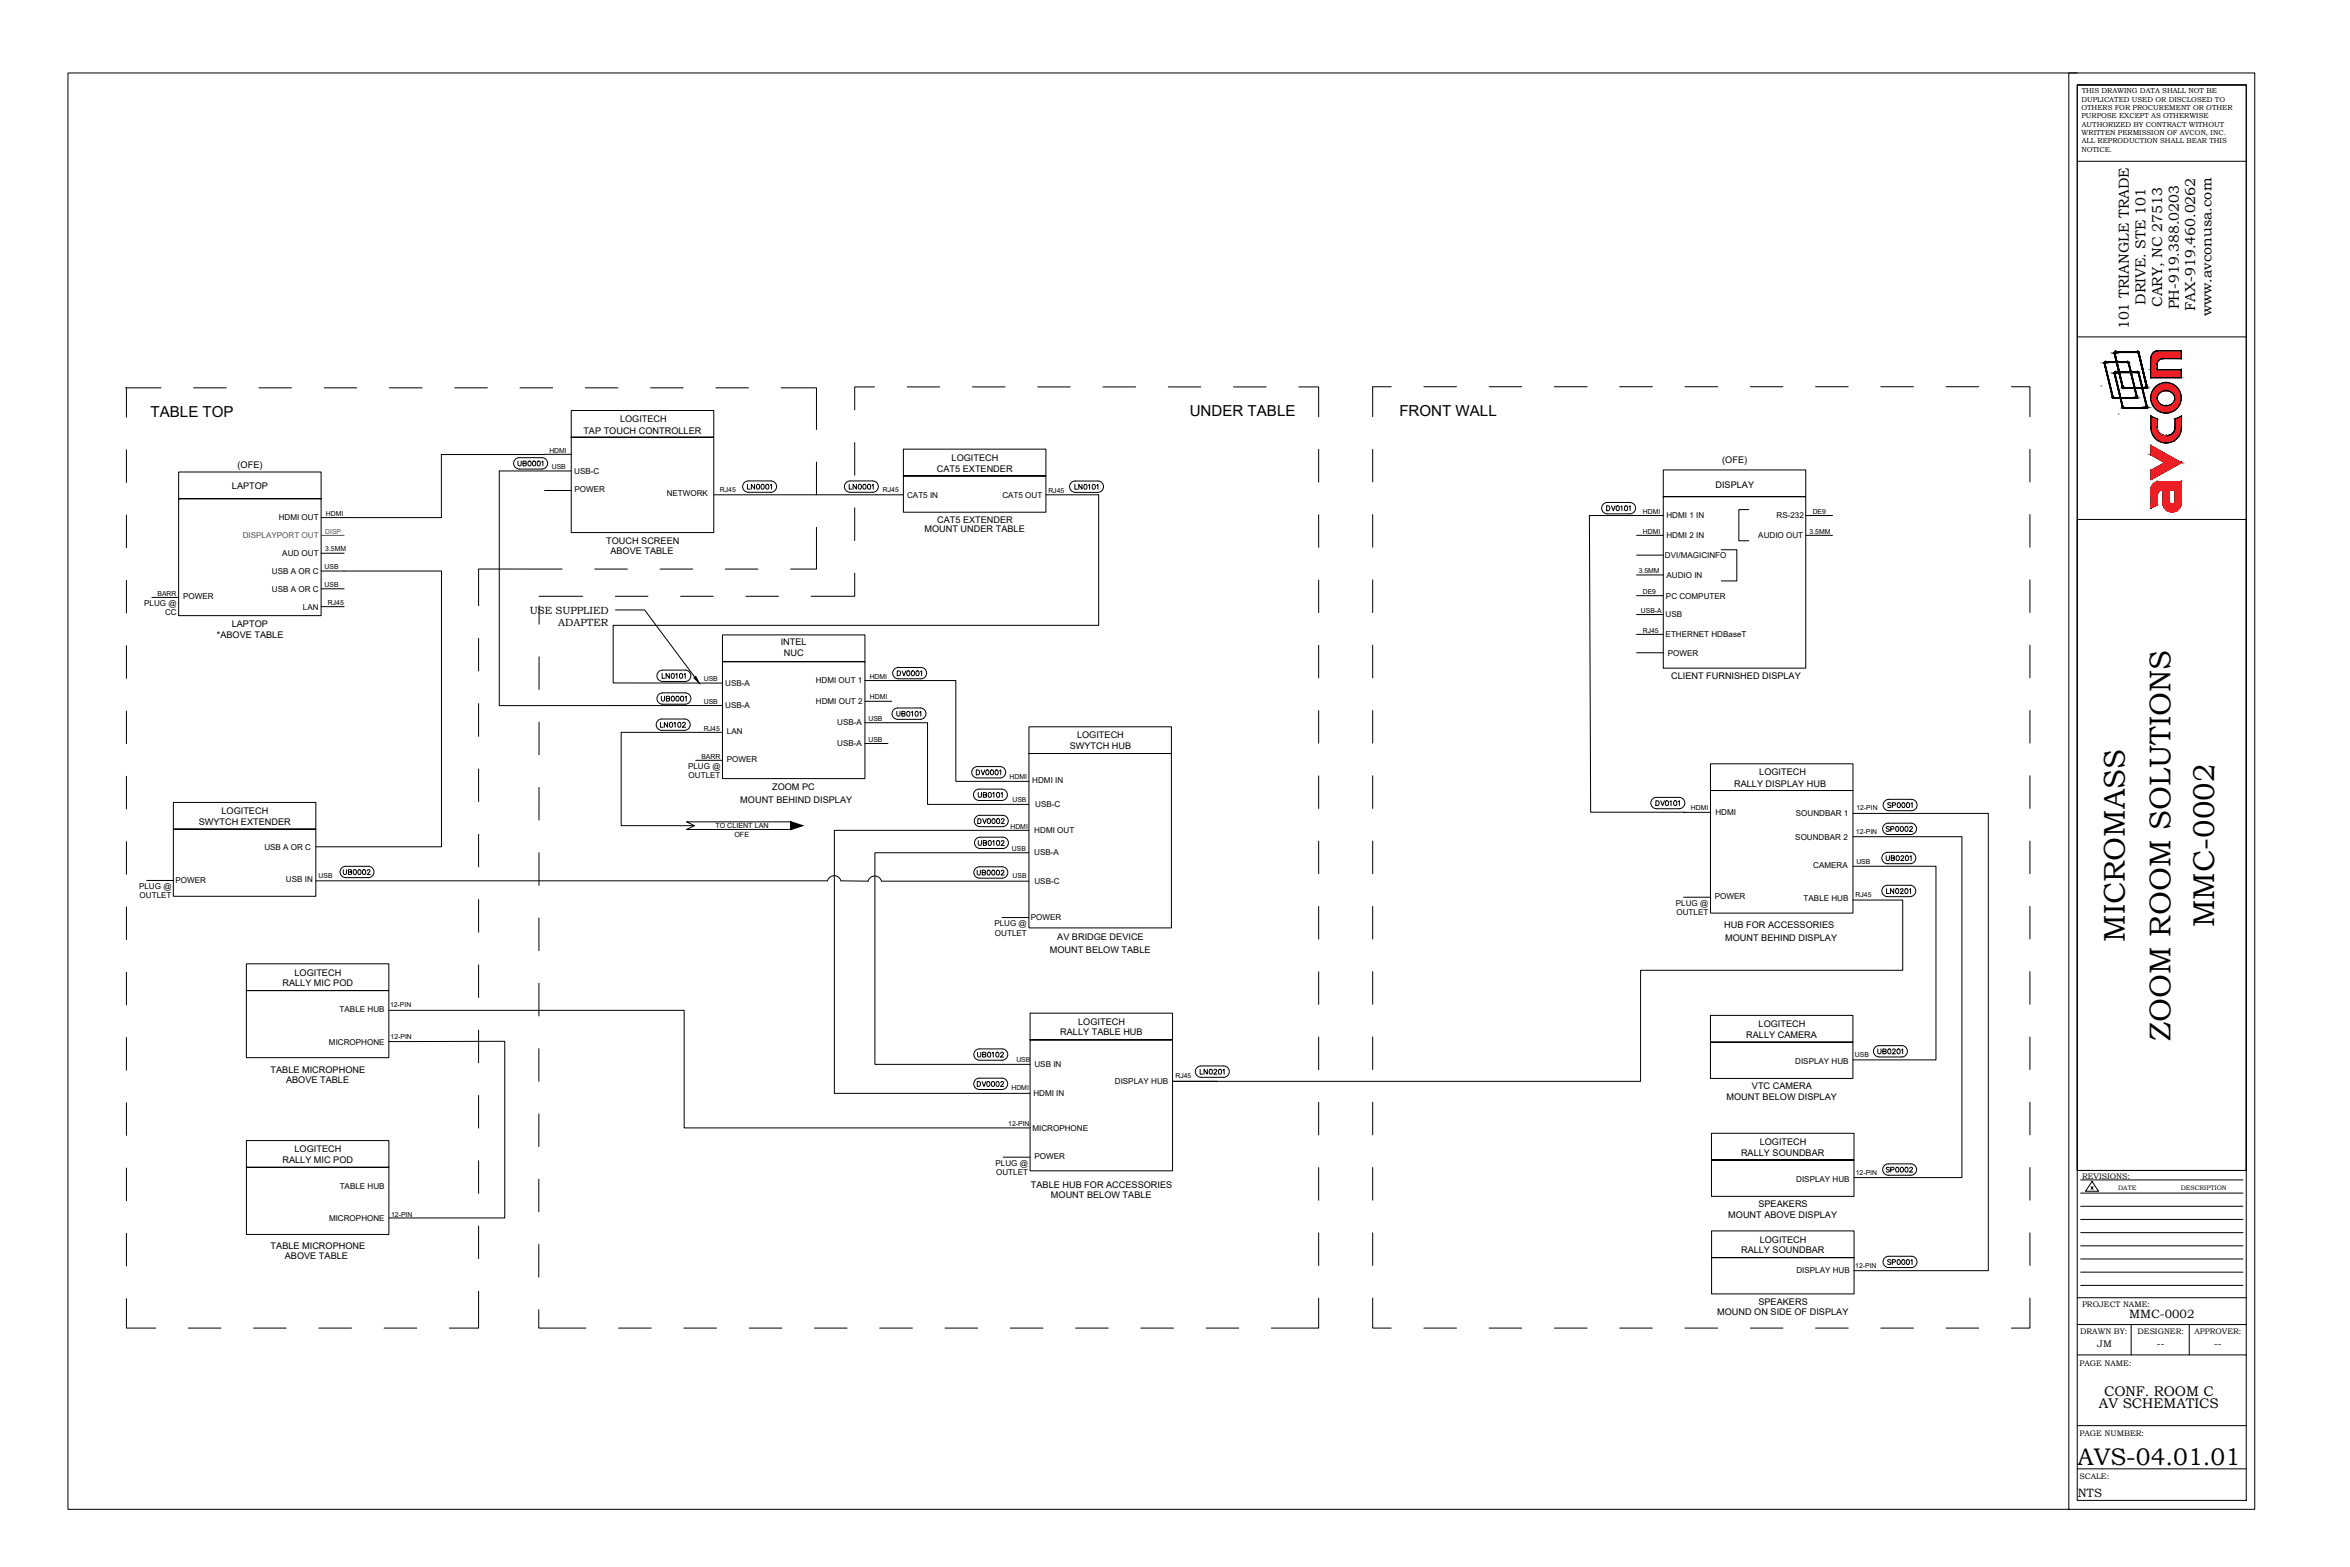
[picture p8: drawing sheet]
<svg xmlns="http://www.w3.org/2000/svg" width="914mm" height="610mm" viewBox="0 0 914 610" stroke-linecap="round" stroke-linejoin="round" font-family="sans-serif">
<defs><g id="words">
<g font-size="11.7">
<text x="861.6" y="360.7" transform="rotate(-90 861.6 360.7)">MMC-0002</text>
<text x="826.8" y="366.5" transform="rotate(-90 826.8 366.5)">MICROMASS</text>
<text x="844.5" y="404.9" transform="rotate(-90 844.5 404.9)">ZOOM ROOM SOLUTIONS</text>
</g>
<text font-size="9.3" x="808.3" y="569.9">AVS-04.01.01</text>
<g font-size="5.9">
<text x="462.9" y="161.7">UNDER TABLE</text>
<text x="544.5" y="161.7">FRONT WALL</text>
<text x="58.6" y="162.4">TABLE TOP</text>
</g>
<g font-size="5.6">
<text x="834.9" y="118.6" transform="rotate(-90 834.9 118.6)">DRIVE. STE 101</text>
<text x="841.4" y="119.4" transform="rotate(-90 841.4 119.4)">CARY, NC 27513</text>
<text x="847.8" y="120.4" transform="rotate(-90 847.8 120.4)">PH-919.388.0203</text>
<text x="854.2" y="121.1" transform="rotate(-90 854.2 121.1)">FAX-919.460.0262</text>
<text x="860.5" y="123" transform="rotate(-90 860.5 123)">www.avconusa.com</text>
<text x="828.4" y="128.1" transform="rotate(-90 828.4 128.1)">101 TRIANGLE TRADE</text>
</g>
<g font-size="5.4">
<text x="818.7" y="542.9">CONF. ROOM C</text>
<text x="816.7" y="547.8">AV SCHEMATICS</text>
</g>
<g font-size="5.3">
<text x="348.2" y="264.2">DV0001</text>
<text x="256.5" y="274.1">UB0001</text>
<text x="379.6" y="311.5">UB0101</text>
<text x="379.6" y="321.7">DV0002</text>
<text x="379.6" y="330.2">UB0102</text>
<text x="733.1" y="348.9">LN0201</text>
<text x="729.9" y="411.3">UB0201</text>
<text x="379.2" y="424">DV0002</text>
</g>
<g font-size="4.9">
<text x="200.7" y="182.4">UB0001</text>
<text x="290" y="191.6">LN0001</text>
<text x="329.5" y="191.6">LN0001</text>
<text x="417.3" y="191.6">LN0101</text>
<text x="348.2" y="279.8">UB0101</text>
<text x="256.1" y="284">LN0102</text>
<text x="378.9" y="302.7">DV0001</text>
<text x="643.5" y="314.7">DV0101</text>
<text x="733.8" y="315.4">SP0001</text>
<text x="733.1" y="324.6">SP0002</text>
<text x="733.1" y="335.8">UB0201</text>
<text x="132.6" y="341.5">UB0002</text>
<text x="379.2" y="341.5">UB0002</text>
<text x="379.6" y="412.4">UB0102</text>
<text x="466" y="419.1">LN0201</text>
<text x="733.1" y="457.2">SP0002</text>
<text x="733.4" y="493.2">SP0001</text>
</g>
<g font-size="4.7">
<text x="828.4" y="512.8">MMC-0002</text>
<text x="808.5" y="582.5">NTS</text>
</g>
<g font-size="4">
<text x="206.1" y="238.7">USE SUPPLIED</text>
<text x="217.2" y="243.4">ADAPTER</text>
</g>
<g font-size="3.7">
<text x="816.1" y="524">JM</text>
<text x="839.3" y="524">--</text>
<text x="861.5" y="524">--</text>
</g>
<g font-size="3.6">
<text x="241.3" y="164">LOGITECH</text>
<text x="227" y="168.7">TAP TOUCH CONTROLLER</text>
<text x="370.3" y="179.3">LOGITECH</text>
<text x="92.5" y="182.2">(OFE)</text>
<text x="364.5" y="183.5">CAT5 EXTENDER</text>
<text x="670.1" y="180.2">(OFE)</text>
<text x="90.3" y="190.4">LAPTOP</text>
<text x="667.5" y="189.9">DISPLAY</text>
<text x="364.6" y="203.5">CAT5 EXTENDER</text>
<text x="359.7" y="207.1">MOUNT UNDER TABLE</text>
<text x="235.9" y="211.6">TOUCH SCREEN</text>
<text x="237.5" y="215.4">ABOVE TABLE</text>
<text x="90.2" y="243.7">LAPTOP</text>
<text x="84.3" y="248.1">*ABOVE TABLE</text>
<text x="303.8" y="250.9">INTEL</text>
<text x="305" y="255.2">NUC</text>
<text x="650.2" y="264.3">CLIENT FURNISHED DISPLAY</text>
<text x="419.1" y="287.3">LOGITECH</text>
<text x="416.2" y="291.5">SWYTCH HUB</text>
<text x="684.6" y="301.5">LOGITECH</text>
<text x="300.4" y="307.3">ZOOM PC</text>
<text x="674.8" y="306.1">RALLY DISPLAY HUB</text>
<text x="86.2" y="316.7">LOGITECH</text>
<text x="288.1" y="312.2">MOUNT BEHIND DISPLAY</text>
<text x="77.3" y="320.9">SWYTCH EXTENDER</text>
<text x="411.4" y="365.8">AV BRIDGE DEVICE</text>
<text x="670.9" y="360.9">HUB FOR ACCESSORIES</text>
<text x="408.5" y="370.7">MOUNT BELOW TABLE</text>
<text x="671.3" y="366.1">MOUNT BEHIND DISPLAY</text>
<text x="109.9" y="383.7">RALLY MIC POD</text>
<text x="114.6" y="379.5">LOGITECH</text>
<text x="419.5" y="398.7">LOGITECH</text>
<text x="684.3" y="399.6">LOGITECH</text>
<text x="412.6" y="402.8">RALLY TABLE HUB</text>
<text x="679.5" y="403.7">RALLY CAMERA</text>
<text x="105.3" y="417.3">TABLE MICROPHONE</text>
<text x="111.3" y="421.4">ABOVE TABLE</text>
<text x="681.7" y="423.8">VTC CAMERA</text>
<text x="671.8" y="427.8">MOUNT BELOW DISPLAY</text>
<text x="114.6" y="448.3">LOGITECH</text>
<text x="677.4" y="449.6">RALLY SOUNDBAR</text>
<text x="684.7" y="445.4">LOGITECH</text>
<text x="109.9" y="452.4">RALLY MIC POD</text>
<text x="401.1" y="462">TABLE HUB FOR ACCESSORIES</text>
<text x="408.9" y="466.1">MOUNT BELOW TABLE</text>
<text x="672.5" y="473.7">MOUNT ABOVE DISPLAY</text>
<text x="684.2" y="469.6">SPEAKERS</text>
<text x="684.7" y="483.4">LOGITECH</text>
<text x="105.3" y="486.1">TABLE MICROPHONE</text>
<text x="110.8" y="490">ABOVE TABLE</text>
<text x="677.5" y="487.6">RALLY SOUNDBAR</text>
<text x="684.2" y="507.6">SPEAKERS</text>
<text x="668.2" y="511.7">MOUND ON SIDE OF DISPLAY</text>
</g>
<g font-size="3.1">
<text x="223.5" y="184.4">USB-C</text>
<text x="223.5" y="191.5">POWER</text>
<text x="259.4" y="193">NETWORK</text>
<text x="353" y="193.6">CAT5 IN</text>
<text x="390" y="193.6">CAT5 OUT</text>
<text x="108.5" y="202.5">HDMI OUT</text>
<text x="648.4" y="201.7">HDMI 1 IN</text>
<text x="691.3" y="201.7">RS-232</text>
<text x="648.4" y="209.4">HDMI 2 IN</text>
<text x="684.2" y="209.4">AUDIO OUT</text>
<text x="109.9" y="216.3">AUD OUT</text>
<text x="647.8" y="217.1">DVI/MAGICINFO</text>
<text x="105.8" y="223.3">USB A OR C</text>
<text x="648.4" y="224.8">AUDIO IN</text>
<text x="71.2" y="233.1">POWER</text>
<text x="105.8" y="230.2">USB A OR C</text>
<text x="648.2" y="232.9">PC COMPUTER</text>
<text x="56.1" y="235.7">PLUG @</text>
<text x="64.2" y="239.4">CC</text>
<text x="117.9" y="237.1">LAN</text>
<text x="648.1" y="240.2">USB</text>
<text x="648.1" y="247.9">ETHERNET HDBaseT</text>
<text x="648.9" y="255.1">POWER</text>
<text x="282.2" y="266.7">USB-A</text>
<text x="317.4" y="265.9">HDMI OUT 1</text>
<text x="282.2" y="275.4">USB-A</text>
<text x="317.5" y="273.9">HDMI OUT 2</text>
<text x="282.8" y="285.6">LAN</text>
<text x="325.8" y="282.2">USB-A</text>
<text x="325.8" y="290.3">USB-A</text>
<text x="267.7" y="299.1">PLUG @</text>
<text x="282.9" y="296.5">POWER</text>
<text x="267.9" y="302.8">OUTLET</text>
<text x="401.7" y="304.5">HDMI IN</text>
<text x="402.8" y="314.1">USB-C</text>
<text x="667.4" y="317.1">HDMI</text>
<text x="698.8" y="317.4">SOUNDBAR 1</text>
<text x="402.5" y="324.1">HDMI OUT</text>
<text x="698.6" y="326.6">SOUNDBAR 2</text>
<text x="102.9" y="330.8">USB A OR C</text>
<text x="402.5" y="332.6">USB-A</text>
<text x="705.5" y="337.7">CAMERA</text>
<text x="54.1" y="345.8">PLUG @</text>
<text x="68.3" y="343.5">POWER</text>
<text x="111.3" y="343.2">USB IN</text>
<text x="402.5" y="344.1">USB-C</text>
<text x="54.3" y="349.5">OUTLET</text>
<text x="652.1" y="352.3">PLUG @</text>
<text x="667.2" y="349.7">POWER</text>
<text x="701.8" y="350.3">TABLE HUB</text>
<text x="401.1" y="358">POWER</text>
<text x="652.3" y="356">OUTLET</text>
<text x="386.9" y="360.3">PLUG @</text>
<text x="387.2" y="363.9">OUTLET</text>
<text x="132.2" y="393.7">TABLE HUB</text>
<text x="128" y="406.4">MICROPHONE</text>
<text x="698.5" y="413.8">DISPLAY HUB</text>
<text x="402.5" y="415.1">USB IN</text>
<text x="433.8" y="421.7">DISPLAY HUB</text>
<text x="402.1" y="426.2">HDMI IN</text>
<text x="401.7" y="440">MICROPHONE</text>
<text x="387.4" y="453.5">PLUG @</text>
<text x="402.5" y="450.9">POWER</text>
<text x="387.6" y="457.2">OUTLET</text>
<text x="698.9" y="459.7">DISPLAY HUB</text>
<text x="810.1" y="458.5">REVISIONS:</text>
<text x="132.2" y="462.5">TABLE HUB</text>
<text x="128" y="475.2">MICROPHONE</text>
<text x="699" y="495">DISPLAY HUB</text>
<text x="810.1" y="508.5">PROJECT NAME:</text>
<text x="809.4" y="518.9">DRAWN BY:</text>
<text x="831.7" y="518.9">DESIGNER:</text>
<text x="853.9" y="518.9">APPROVER:</text>
<text x="809.2" y="531.4">PAGE NAME:</text>
<text x="809.2" y="558.6">PAGE NUMBER:</text>
<text x="809.2" y="575.4">SCALE:</text>
</g>
<text font-size="3.1" fill="#139b48" x="94.4" y="209.4">DISPLAYPORT OUT</text>
<g font-size="2.8">
<text x="809.9" y="39.6">DUPLICATED USED OR DISCLOSED TO</text>
<text x="810" y="36.3">THIS DRAWING DATA SHALL NOT BE</text>
<text x="809.9" y="42.8">OTHERS FOR PROCUREMENT OR OTHER</text>
<text x="809.9" y="46">PURPOSE EXCEPT AS OTHERWISE</text>
<text x="810" y="52.5">WRITTEN PERMISSION OF AVCON, INC.</text>
<text x="810" y="49.3">AUTHORIZED BY CONTRACT WITHOUT</text>
<text x="809.9" y="59">NOTICE.</text>
<text x="810" y="55.8">ALL REPRODUCTION SHALL BEAR THIS</text>
<text x="278.3" y="322.2">TO CLIENT LAN</text>
<text x="285.8" y="325.6">OFE</text>
</g>
<g font-size="2.7">
<text x="213.8" y="176">HDMI</text>
<text x="214.7" y="182.5">USB</text>
<text x="280.1" y="191.5">RJ45</text>
<text x="343.5" y="191.5">RJ45</text>
<text x="407.9" y="191.9">RJ45</text>
<text x="126.8" y="200.7">HDMI</text>
<text x="639.2" y="199.9">HDMI</text>
<text x="705.3" y="199.9">DE9</text>
<text x="639.2" y="207.6">HDMI</text>
<text x="704.1" y="207.6">3.5MM</text>
<text x="126.6" y="214.5">3.5MM</text>
<text x="126.3" y="221.4">USB</text>
<text x="637.6" y="223">3.5MM</text>
<text x="61.3" y="231.7">BARR</text>
<text x="126.3" y="228.4">USB</text>
<text x="639.2" y="231">DE9</text>
<text x="127.6" y="235.3">RJ45</text>
<text x="638.5" y="238.4">USB-A</text>
<text x="639.2" y="246.1">RJ45</text>
<text x="273.8" y="265">USB</text>
<text x="338.4" y="264.1">HDMI</text>
<text x="273.8" y="273.8">USB</text>
<text x="338.5" y="272.1">HDMI</text>
<text x="337.9" y="280.5">USB</text>
<text x="273.9" y="284.2">RJ45</text>
<text x="337.9" y="288.5">USB</text>
<text x="272.9" y="295.1">BARR</text>
<text x="392.8" y="302.9">HDMI</text>
<text x="393.9" y="311.9">USB</text>
<text x="657.9" y="315">HDMI</text>
<text x="722.4" y="315.3">12-PIN</text>
<text x="393.2" y="322.3">HDMI</text>
<text x="722.1" y="324.5">12-PIN</text>
<text x="393.8" y="330.9">USB</text>
<text x="124" y="341.5">USB</text>
<text x="394" y="341.7">USB</text>
<text x="722.3" y="336.1">USB</text>
<text x="722" y="348.9">RJ45</text>
<text x="151.8" y="391.8">12-PIN</text>
<text x="152" y="404.3">12-PIN</text>
<text x="395.5" y="413">USB</text>
<text x="721.8" y="411.1">USB</text>
<text x="457.4" y="419.4">RJ45</text>
<text x="393.6" y="424.1">HDMI</text>
<text x="392.3" y="438">12-PIN</text>
<text x="722.1" y="456.9">12-PIN</text>
<text x="152.2" y="473.4">12-PIN</text>
<text x="721.9" y="493.2">12-PIN</text>
</g>
<text font-size="2.7" fill="#139b48" x="126.6" y="207.6">DISP</text>
<g font-size="2.5">
<text x="824.2" y="463">DATE</text>
<text x="848.5" y="463">DESCRIPTION</text>
</g>
</g></defs>
<!-- layer: 0 -->
<g fill="none" stroke="#000" stroke-width=".39">
<path d="M222.3 159.7h55.4v10.4h-55.4h55.4v37.1h-55.4zM351.5 174.7h55.5v10.4h-55.5h55.5v14.2h-55.5zM69.5 183.6h55.4v10.4h-55.4h55.4v45.5h-55.4zM647.2 182.8h55.4v10.4h-55.4h55.4v66.7h-55.4zM281.1 247h55.5v10.4h-55.5h55.5v45.5h-55.5zM400.4 282.7h55.4v10.4h-55.4h55.4v67.9h-55.4zM665.6 297.1h55.4v10.4h-55.4h55.4v47.7h-55.4zM67.5 312.2h55.4v10.4h-55.4h55.4v26.1h-55.4zM95.9 374.9h55.4v10.5h-55.4h55.4v26.1h-55.4zM400.8 394.1h55.4v10.4h-55.4h55.4v51h-55.4zM665.5 395h55.5v10.4h-55.5h55.5v14.1h-55.5zM95.9 443.7h55.4v10.4h-55.4h55.4v26.1h-55.4z"/>
<path d="M665.9 440.9h55.5v10.4h-55.5h55.5v14.1h-55.5zM814 459.6l2.6 3.8h-5.1zM666 478.9h55.4v10.3h-55.4h55.4v14.2h-55.4z"/>
</g>
<!-- layer: AV-CABLE-CNTRL -->
<g fill="none" stroke="#000" stroke-width=".39">
<path d="M822.7 137.6h.1M822.7 137.6l3.1 13.1-3.1-13.1M822.7 137.6l3.1 13.1M822.7 137.2h.1M822.9 137h.1M823 137.5l3.1 13.1-3.1-13.1M823 137.5h.1M823 137.5l3.1 13.1M823 137.3h.1M823.1 137.2h.1M823.2 136.9l-.4 .2-.1 .5M823.2 137.1l-.3 .4"/>
<path d="M823.2 137.1h.1M823.2 136.9h.1M823.2 137.1h8.6M823.2 136.9h8.6M831.8 137.1l.2 .3M831.8 136.9l.5 .4M831.8 137.1h-8.6h8.6M831.8 137.1h.1M831.8 136.9h-8.6h8.6M831.8 136.9h.1M831.9 137.2h.1M832 137.4h.1"/>
<path d="M832 137.4l3.2 13.1M832.1 137h.1M832.3 137.3h.1M832.3 137.3l3.2 13.1M836.9 139.4h.1M848.7 139.5l-7.7 .1-1.3 1-.3 1.1M848.7 139.5v-3v3M848.7 136.5l-9.3-.1-1.1 .5-.9 .8-.5 1.6M818.8 141.5h.1M818.8 141.5l3.1 13.1M819.1 141.4h.1M819.1 141.4l3.1 13.1"/>
<path d="M819.3 140.8l-.4 .2-.1 .5M819.3 141l-.2 .4M819.3 141h.1M819.3 140.8h.1M819.3 140.8h8.6M819.3 141h8.6M821.9 154.6l.6 .4M821.9 154.6h.1M822.2 154.5l.3 .2M822.2 154.5h.1M822.5 154.7h.1M822.5 155h.1"/>
<path d="M822.5 155h8.5M822.5 154.7h8.5M822.7 145.4h.1M822.7 145.4l3.1 13.1M823 145.3h.1M823 145.3l3.1 13.1M823.2 144.7l-.4 .2-.1 .4M823.2 144.9l-.3 .4M823.2 144.9h.1M823.2 144.7h.1M823.2 144.7h8.6M823.2 144.9h8.6"/>
<path d="M825.8 158.5l.6 .4M825.8 150.7l.6 .4M825.8 158.5h.1M825.8 150.7h.1M826 151h.1M826.1 158.4l.3 .2M826.1 150.6l.3 .2M826.1 158.4h.1M826.1 150.6h.1M826.2 150.8h.1M826.4 158.6h.1M826.4 158.9h.1"/>
<path d="M826.4 150.8h8.5h-8.5M826.4 150.8h.1M826.4 151.1h8.5h-8.5M826.4 151.1h.1M826.4 158.9h8.5M826.4 158.6h8.5M826.4 150.8h8.5M826.4 151.1h8.5M827.9 140.8l.5 .4M827.9 141l.2 .3M827.9 141h.1M827.9 140.8h.1"/>
<path d="M828.1 141.3h.1M828.1 141.3l3.2 13.1M828.4 141.2h.1M828.4 141.2l3.2 13.1M831 154.7h.1M831 155h.1M831.3 154.4l-.3 .3M831.3 154.4h.1M831.6 154.3l-.1 .5-.5 .2M831.6 154.3h.1M831.8 144.7l.5 .4M831.8 144.9l.2 .2"/>
<path d="M831.8 144.9h.1M831.8 144.7h.1M832 145.2h.1M832 145.2l3.2 13.1M832.3 145.1h.1M832.3 145.1l3.2 13.1M834.9 158.6h.1M834.9 158.9h.1M834.9 150.8h.1M834.9 151.1h.1M835.1 150.8h.1M835.2 150.7h.1"/>
<path d="M835.2 150.5l-.3 .3M835.2 158.3l-.3 .3M835.2 158.3h.1M835.2 150.5h.1M835.2 150.5l-3.2-13.1 3.2 13.1M835.2 151h.1M835.4 150.7h.1M835.5 150.4l-.2 .5-.4 .2M835.5 158.2l-.2 .5-.4 .2M835.5 158.2h.1M835.5 150.4l-3.2-13.1 3.2 13.1M835.5 150.4h.1"/>
<path d="M836.9 146.9h11.9h-11.9M836.9 146.9v-7.5v7.5M836.9 154.8h.1M839.4 143.8h9.4v3.1v-3.1zM839.4 141.7v2.1v-2.1M839.4 143.8h.1M839.4 141.7h.1M839.4 154.9h.1M840.4 152.8a3.3 3.3 0 0 1 4-.5 3.3 3.3 0 0 1 1.6 3.8 3.5 3.5 0 0 1-4 1.7 3.5 3.5 0 0 1-2.5-3.5zM842.8 148.9h.1M842.8 152h.1M842.8 157.9h.1"/>
<path d="M846.2 154.9h.1M848.7 154.8h.1M848.8 146.9h.1M848.8 143.8h.1M836.9 176.9h.1M836.9 173.4l11.8 6.6-11.8-6.6M836.9 173.4h.1M836.9 173.4v3.5M836.9 161.9h.1M836.9 161.9l.1 4.5M836.9 161.9l2.5 1.1M837 166.4h.1"/>
<path d="M837 166.4a5.9 5.9 0 0 0 5.9 5.9M839.4 166.4h.1M839.4 166.4v-3.4l-2.5-1.1 .1 4.5M839.4 163h.1M839.4 163v3.4M842.4 180l-5.5-3.1 5.5 3.1M842.4 180h.1M842.8 160.7h.1M842.9 169.5h.1M842.9 172.3h.1M846.3 166.4a3.4 3.4 0 0 1-3.4 3.1 3.4 3.4 0 0 1-3.4-3.1M846.3 166.4h.1"/>
<path d="M846.3 163v3.4M846.3 166.4v-3.4l2.5-1.1v4.5M846.3 163h.1M846.3 163l2.5-1.1v4.5M848.8 180h.1M848.8 166.4a5.9 5.9 0 0 1-5.9 5.9M848.8 166.4h.1M194.3 183.2v91.3h86.8M277.7 192.5h73.8M407 192.5h20.5v50.8h-188.9v22.4h33.4M836.9 190.4h.1M836.9 197.6h.1"/>
<path d="M836.9 197.6v-7.2v7.2M836.9 183l5.5-3-5.5 3v3.6M836.9 183v3.6l11.8-6.6-11.8 6.6M836.9 183h.1M836.9 186.6h.1M839.4 187.5l-1.1 .4-.8 .8-.6 1.7M839.4 187.5h.1M839.4 187.5h9.4M841.6 195.5a3.6 3.6 0 0 0 3.6 3.6 3.6 3.6 0 0 0 3.5-3.6M841.6 190.6l-1.1 .3-1 1.3-.1 4.3-2.5 1.1M841.6 190.6v5v-5M844.1 195.1a1.09 1.09 0 0 0 1.1 1.1 1.09 1.09 0 0 0 1-1.1"/>
<path d="M844.1 195.1v-4.5h2.2v4.5M848.8 187.5h.1M848.8 187.5v8.1v-8.1M124.9 222.1h46.9v107.3h-48.9M124.9 229.1h9M124.9 236h9M636.8 239.1h10.4M636.8 231.7h10.4M636.8 246.8h10.4M272.2 265.7h8.9M281.1 284.9h-39.4v36.3h28.5M336.6 281.2h24.3v31.7h39.5"/>
<path d="M336.6 289.2h8.9M267.2 319.7h40.5v3h-40.5l3-1.5zM307.7 319.7v3M721 316.4h52.7v177.9h-52.4M400.4 331.7h-60v82.4h60.4M721 337h32.3v75.3h-32.3M721 325.5h42.4v132.6h-42M122.9 342.7h199.1M322 342.7a2.7 2.7 0 0 1 2.6-2 2.7 2.7 0 0 1 2.6 2M327.2 342.7l10.6 .1M337.8 342.8a2.7 2.7 0 0 1 2.6-2 2.7 2.7 0 0 1 2.6 2h57.4M721 350.1h19.4v27.4h-102v43.2h-182.2h17.5"/>
<path d="M151.3 393h114.9v45.8h134.6M151.3 405.2l45.1-.1v68.7h-45"/>
<circle cx="842.8" cy="154.8" r="5.9"/>
</g>
<!-- layer: AV-CABLE-AUDIO -->
<g fill="none" stroke="#000" stroke-width=".39">
<path d="M194.3 183.2h27.9M211.9 190.8h10.4M680.5 198.2h-3.9v12.2h3.9M669.8 213.9h6v12.1h-6M702.6 208.3h10.4M59.1 232.4h10.4M636.8 223.7h10.4M636.8 253.9h10.4M270.7 295.8h10.4M57.1 342.5h10.4M389.9 357h10.4M655.1 349h10.4"/>
<path d="M390.4 450.2h10.3"/>
</g>
<!-- layer: AV-TEXT -->
<g fill="none" stroke="#000" stroke-width=".39">
<path d="M202.1 178.1h8.8M202.1 182.5h8.8M291.2 187.1h8.8M291.2 191.5h8.8M330.8 187.1h8.8M330.8 191.5h8.8M418.4 191.6h8.8M418.4 187.1h8.8M623.9 196.1l1.5-.6h8.8a2.21 2.21 0 0 1 2.2 2.2 2.21 2.21 0 0 1-2.2 2.2h-8.8a2.21 2.21 0 0 1-2-1.4 2.21 2.21 0 0 1 .5-2.4zM625.2 196.8h.6a1.01 1.01 0 0 1 .6 .9 1.01 1.01 0 0 1-.6 1h-.6zM627 196.8l.8 1.9 .7-1.9M629.1 196.9a.86 .86 0 0 1 1 .8 .86 .86 0 0 1-1 .9l-.3-.7z"/>
<path d="M630.6 197.1l.5-.3v1.9M632.3 196.9a.86 .86 0 0 1 1 .8 .86 .86 0 0 1-1 .9l-.2-.7zM633.9 197.1l.4-.3v1.9M349.6 259.7h8.8M256.3 261.3l1.5-.6h8.8a2.21 2.21 0 0 1 2.2 2.2 2.21 2.21 0 0 1-2.2 2.2h-8.8a2.21 2.21 0 0 1-2-1.4 2.21 2.21 0 0 1 .5-2.4zM257.6 279.7h8.8M257.6 262v1.9h1.1M257.9 269.5h8.7M257.9 274h8.7M260.4 262v1.9l-1.2-1.9v1.9M261.4 262.1a.86 .86 0 0 1 1 .9 .86 .86 0 0 1-1 .8l-.2-.7zM262.9 262.4l.5-.4v1.9"/>
<path d="M264.6 262.1a.86 .86 0 0 1 1.1 .9 .86 .86 0 0 1-1.1 .8l-.2-.7zM266.2 262.4l.4-.4v1.9M349.3 275.4h8.8M349.3 279.8h8.8M349.6 264.1h8.8M257.6 284.1h8.8M380.3 298.2h8.8M380.3 302.6h8.8M381 307h8.8M381 311.4h8.8M381.3 317.2h8.8M644.6 310.2h8.8"/>
<path d="M644.6 314.6h8.8M735 311h8.8M735 315.4h8.8M134.5 337h8.8M381.1 337.2h8.9M381.3 321.6h8.8M381.4 325.7h8.8M381.4 330.1h8.8M734.5 331.6h8.8M734.5 336h8.8M734.8 320.2h8.7M734.8 324.7h8.7"/>
<path d="M134.5 341.4h8.8M381.1 341.6h8.9M734.4 344.4h8.8M734.4 348.8h8.8M381.1 419.4h8.8M381.1 408.1h8.8M381.1 412.5h8.8M467.3 414.7h8.8M467.3 419.1h8.8M731.2 406.8h8.8M731.2 411.2h8.8M381.1 423.8h8.8"/>
<path d="M734.8 452.8h8.8M734.8 457.2h8.8M813.6 461.6l.9 1.1M814.5 461.6l-.9 1.1M734.9 488.7h8.8M734.9 493.1h8.8"/>
</g>
<!-- layer: AV-CABLE-VIDEO -->
<path d="M211.9 176.8h-40.2v24.6h-46.8M211.9 176.7h10.4M636.8 208.3h10.4M636.8 216h10.4M647.2 200.6h-28.8l.5 115.4h36.8M702.6 200.6h10.4M336.6 264.8h35.3v39.2h28.5M336.6 272.8h10.4M655.2 316h10.4M400.4 323h-75.7v102.3h76.1" fill="none" stroke="#000" stroke-width=".39"/>
<path d="M124.9 208.3h9" fill="none" stroke="#139b48" stroke-width=".39"/>
<!-- layer: AV-CBL-AUDIO -->
<path d="M124.9 215.2h9" fill="none" stroke="#000" stroke-width=".39"/>
<!-- layer: AV-1-DASH -->
<g fill="none" stroke="#000" stroke-width=".39">
<path d="M48.9 150.9h13.7M49.2 150.9v11.4M75.3 150.9h12.7M100.7 150.9h12.7M126.1 150.9h12.7M151.5 150.9h12.7M176.9 150.9h12.7M202.3 150.9h12.7M227.7 150.9h12.7M253.1 150.9h12.7M278.5 150.9h12.7M303.9 150.9h13.8v16.2"/>
<path d="M340.3 150.5h-7.7v9M353 150.5h12.7M378.4 150.5h12.7M403.8 150.5h12.7M429.2 150.5h12.7M454.6 150.5h12.7M480 150.5h12.7M505.4 150.5h7.7v11.6M541.3 150.5h-7.2v11.6M554 150.5h12.7M579.4 150.5h12.7M604.8 150.5h12.7"/>
<path d="M630.2 150.5h12.7M655.6 150.5h12.7M681 150.5h12.7M706.4 150.5h12.7M731.8 150.5h12.7M757.2 150.5h12.7M782.6 150.5h7.3v11.6M49.2 175v12.7M317.7 179.8v12.7M332.6 172.2v12.7M513.1 174.8v12.7M534.1 174.8v12.7"/>
<path d="M789.9 174.8v12.7M332.6 197.6v12.7M49.2 200.4v12.7M317.7 205.2v16.2h-10.1M513.1 200.2v12.7M534.1 200.2v12.7M789.9 200.2v12.7M49.2 225.8v12.7M209.8 232h16.9M209.8 235.7v7.1M218.7 221.4h-32.5v14.2M231.4 221.4h12.7"/>
<path d="M239.4 232h12.7M256.8 221.4h12.7M264.8 232h12.7M282.2 221.4h12.7M290.2 232h12.7M332.6 223v9h-17M513.1 225.6v12.7M534.1 225.6v12.7M789.9 225.6v12.7M49.2 251.2v12.7M186.2 248.3v12.7M209.8 255.5l-.1 12.7"/>
<path d="M513.1 251v12.7M534.1 251v12.7M789.9 251v12.7M49.2 276.6v12.7M186.2 273.7v12.7M513.1 276.4v12.7M534.1 276.4v12.7M789.9 276.4v12.7M186.2 299.1v12.7M209.7 280.9v12.7M49.2 302v12.7M209.7 306.3v12.7"/>
<path d="M513.1 301.8v12.7M534.1 301.8v12.7M789.9 301.8v12.7M49.2 327.4v12.7M186.2 324.5v12.7M209.7 331.7v12.7M513.1 327.2v12.7M534.1 327.2v12.7M789.9 327.2v12.7M49.2 352.8v12.7M186.2 349.9v12.7M209.7 357.1v12.7"/>
<path d="M513.1 352.6v12.7M534.1 352.6v12.7M789.9 352.6v12.7M49.2 378.2v12.7M186.2 375.3v12.7M513.1 378v12.7M534.1 378v12.7M789.9 378v12.7M209.7 382.5v12.7M49.2 403.6v12.7M186.2 400.7v12.7M209.7 407.9v12.7"/>
<path d="M513.1 403.4v12.7M534.1 403.4v12.7M789.9 403.4v12.7M49.2 429v12.7M186.2 426.1v12.7M209.7 433.3v12.7M513.1 428.8v12.7M534.1 428.8v12.7M789.9 428.8v12.7M49.2 454.4v12.7M186.2 451.5v12.7M209.7 458.7v12.7"/>
<path d="M513.1 454.2v12.7M534.1 454.2v12.7M789.9 454.2v12.7M49.2 479.8v12.7M186.2 476.9v12.7M513.1 479.6v12.7M534.1 479.6v12.7M789.9 479.6v12.7M209.7 484.1l-.1 12.7M49.2 505.2v11.5h11.4M73.3 516.7h12.7M98.7 516.7h12.7"/>
<path d="M124.1 516.7h12.7M149.5 516.7h12.7M186.2 502.3v14.4h-11.3M209.6 509.5v7.2h18.4M240.7 516.7h12.7M266.1 516.7h12.7M291.5 516.7h12.7M316.9 516.7h12.7M342.3 516.7h12.7M367.7 516.7h12.7M393.1 516.7h12.7M418.5 516.7h12.7"/>
<path d="M443.9 516.7h12.7M469.3 516.7h12.7M513.1 505v11.7h-18.4M534.1 505v11.7h7.2M554 516.7h12.7M579.4 516.7h12.7M604.8 516.7h12.7M630.2 516.7h12.7M655.6 516.7h12.7M681 516.7h12.7M706.4 516.7h12.7M731.8 516.7h12.7"/>
<path d="M757.2 516.7h12.7M789.9 505v11.7h-7.3"/>
</g>
<!-- layer: AV-CABLE-CNTRL -->
<g fill="#000" stroke="#000" stroke-width=".39">
<path d="M307.7 319.7l4.7 1.5-4.7 1.6z"/>
<circle cx="822.7" cy="137.6" r=".11"/>
<circle cx="823" cy="137.5" r=".11"/>
<circle cx="831.8" cy="136.9" r=".11"/>
<circle cx="831.8" cy="137.1" r=".11"/>
<circle cx="837.6" cy="137.5" r=".11"/>
<circle cx="839.4" cy="136.5" r=".11"/>
<circle cx="841.6" cy="139.5" r=".11"/>
<circle cx="848.7" cy="139.5" r=".11"/>
<circle cx="848.7" cy="136.5" r=".11"/>
<circle cx="818.9" cy="141" r=".11"/>
<circle cx="819.1" cy="141.2" r=".11"/>
<circle cx="819.3" cy="140.8" r=".11"/>
<circle cx="822.1" cy="154.9" r=".11"/>
<circle cx="822.3" cy="154.7" r=".11"/>
<circle cx="822.8" cy="144.9" r=".11"/>
<circle cx="823" cy="145.1" r=".11"/>
<circle cx="823.2" cy="144.7" r=".11"/>
<circle cx="826" cy="158.8" r=".11"/>
<circle cx="826.2" cy="158.6" r=".11"/>
<circle cx="826.4" cy="150.8" r=".11"/>
<circle cx="826.4" cy="151.1" r=".11"/>
<circle cx="828" cy="141.1" r=".11"/>
<circle cx="828.2" cy="140.9" r=".11"/>
<circle cx="831" cy="154.7" r=".11"/>
<circle cx="831.2" cy="154.6" r=".11"/>
<circle cx="831.5" cy="154.8" r=".11"/>
<circle cx="831.9" cy="145" r=".11"/>
<circle cx="832.1" cy="144.8" r=".11"/>
<circle cx="834.9" cy="158.6" r=".11"/>
<circle cx="835.1" cy="158.5" r=".11"/>
<circle cx="835.2" cy="150.5" r=".11"/>
<circle cx="835.4" cy="158.7" r=".11"/>
<circle cx="835.5" cy="150.4" r=".11"/>
<circle cx="836.9" cy="146.9" r=".11"/>
<circle cx="839.4" cy="143.9" r=".11"/>
<circle cx="839.4" cy="141.7" r=".11"/>
<circle cx="840" cy="140.1" r=".11"/>
<circle cx="838.7" cy="170.6" r=".11"/>
<circle cx="839.4" cy="166.4" r=".11"/>
<circle cx="840.4" cy="168.6" r=".11"/>
<circle cx="842.9" cy="172.3" r=".11"/>
<circle cx="845.3" cy="168.6" r=".11"/>
<circle cx="847.1" cy="170.6" r=".11"/>
<circle cx="848.8" cy="161.9" r=".11"/>
<circle cx="848.8" cy="166.4" r=".11"/>
<circle cx="836.9" cy="197.6" r=".11"/>
<circle cx="837.6" cy="188.6" r=".11"/>
<circle cx="839.4" cy="187.5" r=".11"/>
<circle cx="839.4" cy="196.5" r=".11"/>
<circle cx="839.4" cy="192.8" r=".11"/>
<circle cx="840" cy="191.2" r=".11"/>
<circle cx="841.6" cy="190.6" r=".11"/>
<circle cx="841.6" cy="195.6" r=".11"/>
<circle cx="843.4" cy="198.7" r=".11"/>
<circle cx="844.1" cy="190.6" r=".11"/>
<circle cx="844.1" cy="195.1" r=".11"/>
<circle cx="844.6" cy="196" r=".11"/>
<circle cx="845.7" cy="196" r=".11"/>
<circle cx="846.3" cy="190.6" r=".11"/>
<circle cx="846.3" cy="195.1" r=".11"/>
<circle cx="847" cy="198.7" r=".11"/>
<circle cx="848.8" cy="195.6" r=".11"/>
</g>
<!-- layer: AV-NOTE -->
<path d="M270 263.7l.7-.5 1.3 2.5z" fill="#000" stroke="#000" stroke-width=".39"/>
<path d="M239.5 237.3h11.3l19.6 26.2" fill="none" stroke="#000" stroke-width=".39"/>
<!-- layer: AV-CABLE-CNTRL -->
<g fill="#ed1f24" stroke="#ed1f24" stroke-width=".39">
<path d="M842.1 148.9h1.4z"/>
<path d="M841.4 160.5h2.8z"/>
<path d="M836.9 161.9l2.5 1.1h-2.4z"/>
<path d="M843.4 169.5h4.5z"/>
<path d="M839.2 171h7.4z"/>
<path d="M841.5 172.2h2.7z"/>
<path d="M842.2 172.3h1.3z"/>
<path d="M836.9 173.4l6.4 3.5h-6.4z"/>
<path d="M842.4 180h6.3l-5.4 3z"/>
<path d="M836.9 197.1h1l-1 .5z"/>
<path d="M839.4 136.5l9.3 .1zM838.9 136.6h9.8z"/>
<path d="M838.9 136.6l9.8 .2zM838.5 136.8h10.2z"/>
<path d="M838.5 136.8l10.2 .2v-.2zM838.1 137l.4-.2 10.2 .2z"/>
<path d="M838.1 137l10.6 .3v-.3zM837.8 137.3l.3-.3 10.6 .3z"/>
<path d="M837.8 137.3l10.9 .3v-.3zM837.8 137.3l10.9 .3h-11.2z"/>
<path d="M837.5 137.6l11.2 .4v-.4zM837.5 137.6l11.2 .4h-11.5z"/>
<path d="M837.2 138l11.5 .5v-.5zM837.2 138l11.5 .5h-11.6z"/>
<path d="M837.1 138.5l11.6 .4v-.4zM837.1 138.5l11.6 .4h-11.7z"/>
<path d="M837 138.9l11.7 .5v-.5zM837 138.9l11.7 .5h-11.8z"/>
<path d="M836.9 139.4l11.8 .1zM836.9 139.4l11.8 .1z"/>
<path d="M836.9 139.5h4.7zM836.9 139.5h4.3z"/>
<path d="M836.9 139.5h4.3zM836.9 139.5l3.9 .1z"/>
<path d="M836.9 139.6h3.9zM836.9 139.6l3.6 .2z"/>
<path d="M836.9 139.8l3.2 .2 .4-.2zM836.9 139.8l3.2 .2h-3.2z"/>
<path d="M836.9 140l3 .3 .2-.3zM836.9 140l3 .3h-3z"/>
<path d="M836.9 140.3l2.8 .3 .2-.3zM836.9 140.3l2.8 .3h-2.8z"/>
<path d="M836.9 140.6l2.6 .3 .2-.3zM836.9 140.6l2.6 .3h-2.6z"/>
<path d="M836.9 140.9l2.5 .4 .1-.4zM836.9 140.9l2.5 .4h-2.5z"/>
<path d="M836.9 141.3l2.5 .4v-.4zM836.9 141.3l2.5 .4h-2.5z"/>
<path d="M836.9 141.7l2.5 2.1v-2.1zM836.9 141.7l2.5 2.1h-2.5z"/>
<path d="M836.9 143.8l11.9 3.1v-3.1zM836.9 143.8l11.9 3.1h-11.9z"/>
<path d="M842.1 148.9l2.1 .1zM841.4 149h2.8z"/>
<path d="M841.4 149l3.4 .2zM840.8 149.2l.6-.2 3.4 .2z"/>
<path d="M840.8 149.2l4.7 .3-.7-.3zM840.1 149.5l.7-.3 4.7 .3z"/>
<path d="M840.1 149.5l6 .3-.6-.3zM839.6 149.8l.5-.3 6 .3z"/>
<path d="M839.6 149.8l7 .4-.5-.4zM839 150.2l.6-.4 7 .4z"/>
<path d="M839 150.2l8.1 .5-.5-.5zM838.5 150.7l.5-.5 8.1 .5z"/>
<path d="M838.5 150.7l9.1 .5-.5-.5zM838.5 150.7l9.1 .5h-9.5z"/>
<path d="M838.1 151.2l9.8 .6-.3-.6zM838.1 151.2l9.8 .6h-10.2z"/>
<path d="M837.7 151.8l10.3 .2zM837.7 151.8l10.3 .2z"/>
<path d="M842.8 152h5.2zM842.8 152h5.2z"/>
<path d="M837.6 152h5.2zM837.6 152h4.7z"/>
<path d="M843.3 152l4.8 .1zM843.3 152l4.8 .1z"/>
<path d="M837.6 152h4.7zM837.6 152l4.2 .1z"/>
<path d="M843.9 152.1l4.3 .2zM843.9 152.1l4.3 .2z"/>
<path d="M837.5 152.1h4.3zM837.5 152.1l3.7 .2z"/>
<path d="M844.4 152.3l3.9 .1zM844.4 152.3l3.9 .1z"/>
<path d="M837.4 152.3h3.8zM837.4 152.3l3.6 .1z"/>
<path d="M844.6 152.4l3.7 .1zM844.6 152.4l3.7 .1z"/>
<path d="M837.4 152.4h3.6zM837.4 152.4l3.4 .1z"/>
<path d="M844.8 152.5l3.6 .3-.1-.3zM844.8 152.5l3.6 .3h-3.2z"/>
<path d="M837.3 152.5l3.1 .3 .4-.3zM837.3 152.5l3.1 .3h-3.2z"/>
<path d="M845.2 152.8l3.3 .3-.1-.3zM845.2 152.8l3.3 .3h-3z"/>
<path d="M837.2 152.8l2.9 .3 .3-.3zM837.2 152.8l2.9 .3h-3z"/>
<path d="M845.5 153.1l3 .1zM845.5 153.1l3 .1z"/>
<path d="M837.1 153.1h3zM837.1 153.1l2.9 .1z"/>
<path d="M845.6 153.2l3 .4-.1-.4zM845.6 153.2l3 .4h-2.7z"/>
<path d="M837.1 153.2l2.6 .4 .3-.4zM837.1 153.2l2.6 .4h-2.7z"/>
<path d="M845.9 153.6l2.7 .2zM845.9 153.6l2.7 .2z"/>
<path d="M837 153.6h2.7zM837 153.6l2.7 .2z"/>
<path d="M845.9 153.8l2.8 .2-.1-.2zM845.9 153.8l2.8 .2h-2.6z"/>
<path d="M837 153.8l2.6 .2 .1-.2zM837 153.8l2.6 .2h-2.6z"/>
<path d="M846.1 154l2.6 .4v-.4zM846.1 154l2.6 .4h-2.5z"/>
<path d="M837 154l2.4 .4 .2-.4zM837 154l2.4 .4h-2.5z"/>
<path d="M846.2 154.4l2.5 .1zM846.2 154.4l2.5 .1z"/>
<path d="M836.9 154.4l2.5 .1zM836.9 154.4l2.5 .1z"/>
<path d="M846.2 154.5l2.5 .4v-.4zM846.2 154.5l2.5 .4h-2.5z"/>
<path d="M836.9 154.5l2.5 .4v-.4zM836.9 154.5l2.5 .4h-2.5z"/>
<path d="M846.2 154.9l2.5 .2zM846.2 154.9l2.5 .2z"/>
<path d="M836.9 154.9l2.5 .2zM836.9 154.9l2.5 .2z"/>
<path d="M846.2 155.1l2.5 .3v-.3zM846.2 155.1l2.5 .3h-2.5z"/>
<path d="M836.9 155.1l2.5 .3v-.3zM836.9 155.1l2.5 .3h-2.5z"/>
<path d="M846.2 155.4l2.4 .4 .1-.4zM846.2 155.4l2.4 .4h-2.5z"/>
<path d="M836.9 155.4l2.6 .4-.1-.4zM836.9 155.4l2.6 .4h-2.5z"/>
<path d="M846.1 155.8l2.5 .1zM846.1 155.8l2.5 .1z"/>
<path d="M837 155.8l2.6 .1zM837 155.8l2.6 .1z"/>
<path d="M846.1 155.9l2.4 .4 .1-.4zM846.1 155.9l2.4 .4h-2.6z"/>
<path d="M837 155.9l2.7 .4-.1-.4zM837 155.9l2.7 .4h-2.6z"/>
<path d="M845.9 156.3l2.6 .2v-.2zM845.9 156.3l2.6 .2h-2.8z"/>
<path d="M837.1 156.3l2.8 .2-.2-.2zM837.1 156.3l2.8 .2h-2.8z"/>
<path d="M845.7 156.5h2.8zM845.7 156.5l2.7 .2h-2.8z"/>
<path d="M837.1 156.5l2.9 .2zM837.1 156.5l2.9 .2z"/>
<path d="M845.6 156.7l2.7 .3 .1-.3zM845.6 156.7l2.7 .3h-3.1z"/>
<path d="M837.2 156.7l3.2 .3-.4-.3zM837.2 156.7l3.2 .3h-3.1z"/>
<path d="M845.2 157h3.1zM845.1 157.1h3.2z"/>
<path d="M837.3 157l3.2 .1zM837.3 157l3.2 .1z"/>
<path d="M845.1 157.1l3 .2 .2-.2zM844.8 157.3l.3-.2 3 .2z"/>
<path d="M837.4 157.1l3.4 .2zM837.4 157.1l3.4 .2h-3.3z"/>
<path d="M844.8 157.3l3.2 .3 .1-.3zM844.4 157.6l.4-.3 3.2 .3z"/>
<path d="M837.5 157.3l3.7 .3-.4-.3zM837.5 157.3l3.7 .3h-3.6z"/>
<path d="M844.4 157.6h3.6zM843.9 157.7h4z"/>
<path d="M837.6 157.6l4.1 .1zM837.6 157.6l4.1 .1z"/>
<path d="M843.9 157.7l4 .1zM843.9 157.7l4 .1z"/>
<path d="M837.7 157.7l4.1 .1zM837.7 157.7l4.1 .1z"/>
<path d="M843.9 157.8h4zM843.3 157.9h4.6z"/>
<path d="M837.7 157.8l4.6 .1zM837.7 157.8l4.6 .1z"/>
<path d="M843.3 157.9h4.6zM842.8 157.9h5z"/>
<path d="M837.8 157.9h5zM837.8 157.9h5z"/>
<path d="M837.8 157.9l9.8 .4 .2-.4zM837.8 157.9l9.8 .4h-9.5z"/>
<path d="M838.1 158.3l9 .6 .5-.6zM838.1 158.3l9 .6h-8.6z"/>
<path d="M838.5 158.9l8.1 .4 .5-.4zM838.5 158.9l8.1 .4h-7.6z"/>
<path d="M839 159.3l7.1 .4 .5-.4zM839 159.3l7.1 .4h-6.5z"/>
<path d="M839.6 159.7l5.9 .4 .6-.4zM839.6 159.7l5.9 .4h-5.4z"/>
<path d="M840.1 160.1l4.7 .2 .7-.2zM840.1 160.1l4.7 .2h-4z"/>
<path d="M840.8 160.3l3.4 .2 .6-.2zM840.8 160.3l3.4 .2z"/>
<path d="M841.4 160.5l2.1 .2zM842.1 160.7h1.4z"/>
<path d="M848.8 161.9v1.1zM846.3 163l2.5-1.1v1.1z"/>
<path d="M837 163h2.4zM837 163h2.4z"/>
<path d="M846.3 163l2.5 3.4v-3.4zM846.3 163l2.5 3.4h-2.5z"/>
<path d="M846.3 166.4h2.5zM846.3 166.4h2.5z"/>
<path d="M837 163l2.4 3.4v-3.4zM837 163l2.4 3.4h-2.4z"/>
<path d="M837 166.4h2.4zM837 166.4h2.4z"/>
<path d="M846.3 166.4l2.5 .4v-.4zM846.3 166.4l2.5 .4h-2.5z"/>
<path d="M837 166.4l2.5 .4-.1-.4zM837 166.4l2.5 .4h-2.5z"/>
<path d="M846.3 166.8l2.5 .3v-.3zM846.3 166.8l2.5 .3h-2.6z"/>
<path d="M837 166.8l2.5 .3v-.3zM837 166.8l2.5 .3h-2.5z"/>
<path d="M846.2 167.1h2.6zM846.2 167.1l2.5 .2h-2.5z"/>
<path d="M837 167.1l2.6 .2zM837 167.1l2.6 .2z"/>
<path d="M846.2 167.3l2.5 .4v-.4zM846.2 167.3l2.5 .4h-2.6z"/>
<path d="M837 167.3l2.7 .4-.1-.4zM837 167.3l2.7 .4h-2.6z"/>
<path d="M846.1 167.7h2.6zM846.1 167.7h2.6z"/>
<path d="M837.1 167.7h2.6zM837.1 167.7h2.6z"/>
<path d="M846 167.7l2.6 .4 .1-.4zM846 167.7l2.6 .4h-2.8z"/>
<path d="M837.1 167.7l2.8 .4-.2-.4zM837.1 167.7l2.8 .4h-2.7z"/>
<path d="M845.8 168.1l2.7 .3 .1-.3zM845.8 168.1l2.7 .3h-2.9z"/>
<path d="M837.2 168.1l3 .3-.3-.3zM837.2 168.1l3 .3h-2.9z"/>
<path d="M845.6 168.4h2.9zM845.6 168.4h2.8z"/>
<path d="M837.3 168.4h2.9zM837.3 168.4h2.9z"/>
<path d="M845.5 168.4l2.8 .3 .1-.3zM845.2 168.7l.3-.3 2.8 .3z"/>
<path d="M837.3 168.4l3.3 .3-.4-.3zM837.3 168.4l3.3 .3h-3.2z"/>
<path d="M845.2 168.7l3 .3 .1-.3zM844.8 169l.4-.3 3 .3z"/>
<path d="M837.4 168.7l3.5 .3-.3-.3zM837.4 168.7l3.5 .3h-3.4z"/>
<path d="M844.8 169h3.4zM844.8 169h3.4z"/>
<path d="M837.5 169h3.5zM837.5 169h3.5z"/>
<path d="M844.8 169l3.3 .2 .1-.2zM844.3 169.2l.5-.2 3.3 .2z"/>
<path d="M837.6 169l3.8 .2zM837.6 169l3.8 .2h-3.7z"/>
<path d="M844.3 169.2h3.8zM843.9 169.4h4.1z"/>
<path d="M837.7 169.2l4.2 .2zM837.7 169.2l4.2 .2z"/>
<path d="M843.9 169.4h4.1zM843.4 169.5h4.5zM843.4 169.5h4.5z"/>
<path d="M837.8 169.4l4.6 .1zM837.8 169.4l4.6 .1z"/>
<path d="M843.4 169.5h4.5zM842.9 169.5h5z"/>
<path d="M837.8 169.5h5.1zM837.8 169.5h5.1z"/>
<path d="M837.8 169.5h10.1zM837.8 169.5h10.1z"/>
<path d="M837.9 169.5l10 .1zM837.9 169.5l10 .1z"/>
<path d="M837.9 169.6l9.6 .5 .4-.5zM837.9 169.6l9.6 .5h-9.3z"/>
<path d="M838.2 170.1h9.3zM838.2 170.1h9.3z"/>
<path d="M838.2 170.1l8.9 .5 .4-.5zM838.2 170.1l8.9 .5h-8.4z"/>
<path d="M838.7 170.6h8.4zM838.7 170.6h8.3z"/>
<path d="M838.7 170.6l7.9 .4 .4-.4zM838.7 170.6l7.9 .4h-7.4zM839.2 171h7.4z"/>
<path d="M839.2 171l6.8 .4 .6-.4zM839.2 171l6.8 .4h-6.3z"/>
<path d="M839.7 171.4h6.3zM839.7 171.4h6.3z"/>
<path d="M839.7 171.4l5.7 .3 .6-.3zM839.7 171.4l5.7 .3h-5.1z"/>
<path d="M840.3 171.7h5.1zM840.3 171.7h5.1z"/>
<path d="M840.3 171.7l4.5 .3 .6-.3zM840.3 171.7l4.5 .3h-3.9z"/>
<path d="M840.9 172h3.9zM840.9 172h3.9z"/>
<path d="M840.9 172h3.9zM840.9 172l3.3 .2zM841.5 172.2h2.7z"/>
<path d="M841.6 172.2h2.6zM841.6 172.2l1.9 .1z"/>
<path d="M842.2 172.3h1.3zM842.2 172.3h1.3z"/>
<path d="M836.9 176.9l11.8 3.1-5.4-3.1zM836.9 176.9l11.8 3.1h-6.3z"/>
<path d="M836.9 183h6.4l-.9-3zM836.9 183h6.4l-6.4 3.6z"/>
<path d="M839.4 187.5l9.4 .1zM839 187.6h9.8z"/>
<path d="M839 187.6l9.8 .2zM838.5 187.8h10.3z"/>
<path d="M838.5 187.8l10.3 .3v-.3zM838.2 188.1l.3-.3 10.3 .3z"/>
<path d="M838.2 188.1l10.6 .3v-.3zM837.8 188.4l.4-.3 10.6 .3z"/>
<path d="M837.8 188.4l11 .3v-.3zM837.8 188.4l11 .3h-11.3z"/>
<path d="M837.5 188.7l11.3 .4v-.4zM837.5 188.7l11.3 .4h-11.5z"/>
<path d="M837.3 189.1l11.5 .4v-.4zM837.3 189.1l11.5 .4h-11.7z"/>
<path d="M837.1 189.5l11.7 .5v-.5zM837.1 189.5l11.7 .5h-11.8z"/>
<path d="M837 190l11.8 .4v-.4zM837 190l11.8 .4h-11.9z"/>
<path d="M836.9 190.4l11.9 .2zM836.9 190.4l11.9 .2z"/>
<path d="M836.9 190.6h4.7zM836.9 190.6h4.3z"/>
<path d="M836.9 190.6h4.3zM836.9 190.6l3.9 .1z"/>
<path d="M836.9 190.7h3.9zM836.9 190.7l3.6 .2z"/>
<path d="M836.9 190.9l3.3 .2 .3-.2zM836.9 190.9l3.3 .2h-3.3z"/>
<path d="M836.9 191.1l3 .2 .3-.2zM836.9 191.1l3 .2h-3z"/>
<path d="M836.9 191.3l2.8 .4 .2-.4zM836.9 191.3l2.8 .4h-2.8z"/>
<path d="M836.9 191.7l2.6 .3 .2-.3zM836.9 191.7l2.6 .3h-2.6z"/>
<path d="M836.9 192l2.5 .4 .1-.4zM836.9 192l2.5 .4h-2.5z"/>
<path d="M836.9 192.4l2.5 .4v-.4zM836.9 192.4l2.5 .4h-2.5z"/>
<path d="M846.3 190.6l2.5 4.5v-4.5zM846.3 190.6l2.5 4.5h-2.5z"/>
<path d="M841.6 190.6l2.5 4.5v-4.5zM841.6 190.6l2.5 4.5h-2.5z"/>
<path d="M846.3 195.1l2.5 .2v-.2zM846.3 195.1l2.5 .2h-2.6z"/>
<path d="M841.6 195.1l2.5 .2v-.2zM841.6 195.1l2.5 .2h-2.5z"/>
<path d="M846.2 195.3l2.6 .2zM846.2 195.3l2.6 .2h-2.6z"/>
<path d="M841.6 195.3l2.5 .2zM841.6 195.3l2.5 .2z"/>
<path d="M846.2 195.5l2.6 .1zM846.2 195.5l2.6 .1z"/>
<path d="M841.6 195.5l2.6 .1zM841.6 195.5l2.6 .1z"/>
<path d="M846.1 195.6h2.7zM846.1 195.6l2.6 .1z"/>
<path d="M841.6 195.6l2.6 .1zM841.6 195.6l2.6 .1z"/>
<path d="M846.1 195.7l2.6 .1zM846.1 195.7l2.6 .1h-2.7z"/>
<path d="M841.6 195.7l2.8 .1zM841.6 195.7l2.8 .1z"/>
<path d="M846 195.8h2.7zM845.8 196h2.9z"/>
<path d="M841.6 195.8l2.9 .2zM841.6 195.8l2.9 .2z"/>
<path d="M845.8 196l2.9 .1zM845.7 196.1h3z"/>
<path d="M841.6 196l3.1 .1zM841.6 196l3.1 .1z"/>
<path d="M845.7 196.1h3zM845.6 196.1h3.1z"/>
<path d="M841.6 196.1h3.1zM841.6 196.1h3.1z"/>
<path d="M845.6 196.1h3.1zM845.5 196.2h3.2z"/>
<path d="M841.6 196.1l3.3 .1zM841.6 196.1l3.3 .1z"/>
<path d="M845.5 196.2h3.2zM845.3 196.2h3.4z"/>
<path d="M841.6 196.2h3.5zM841.6 196.2h3.5z"/>
<path d="M836.9 192.8l2.5 3.7v-3.7zM836.9 192.8l2.5 3.7h-2.5z"/>
<path d="M841.7 196.2l6.9 .4 .1-.4zM841.7 196.2l6.9 .4h-6.9z"/>
<path d="M841.7 196.6l6.7 .5 .2-.5zM841.7 196.6l6.7 .5h-6.5z"/>
<path d="M836.9 196.5l1 .6 1.5-.6zM836.9 196.5l1 .6h-1z"/>
<path d="M841.9 197.1l6.2 .5 .3-.5zM841.9 197.1l6.2 .5h-5.9z"/>
<path d="M842.2 197.6l5.6 .4 .3-.4zM842.2 197.6l5.6 .4h-5.3z"/>
<path d="M842.5 198l4.9 .4 .4-.4zM842.5 198l4.9 .4h-4.5z"/>
<path d="M842.9 198.4l4.1 .3 .4-.3zM842.9 198.4l4.1 .3h-3.6z"/>
<path d="M843.4 198.7l3.1 .2 .5-.2zM843.4 198.7l3.1 .2h-2.6z"/>
<path d="M843.9 198.9h2.6zM843.9 198.9l2.1 .2z"/>
<path d="M844.4 199.1h1.6zM844.4 199.1h1z"/>
</g>
<path d="M817.6 150.3h.1M824.4 161.3h.1M839.5 166.4a3.2 3.2 0 0 0 3.4 3.1" fill="none" stroke="#ed1f24" stroke-width=".39"/>
<!-- layer: 0 -->
<g fill="#000" stroke="#000" stroke-width=".39">
<path d="M822.7 137.4h.3zM826.1 158.8h9.1zM831.1 154.7h.4zM835 150.8h.4zM835 158.6h.4z"/>
<path d="M822.7 137.4h.3zM822.7 137.4h.3z"/>
<path d="M822.7 137.4l.3 .1zM822.7 137.4l.3 .1zM822.7 137.5h.3zM822.7 137.5h.3z"/>
<path d="M822.7 137.5h.3zM822.7 137.5h.3z"/>
<path d="M822.7 137.5l.3 .1zM822.7 137.5l.3 .1z"/>
<path d="M822.7 137.3h.3zM822.7 137.3l.3 .1zM822.7 137.4h.3z"/>
<path d="M822.7 137.6l1 3.2-.7-3.2zM822.7 137.6l1 3.2h-.3z"/>
<path d="M822.7 137.3h.3zM822.7 137.3h.3z"/>
<path d="M822.7 137.2h.3zM822.7 137.2l.3 .1z"/>
<path d="M822.7 137.2h.3zM822.7 137.2h.3z"/>
<path d="M822.7 137.2h.4zM822.7 137.2h.3z"/>
<path d="M822.7 137.2h.4zM822.7 137.2h.4z"/>
<path d="M822.7 137.2h.5zM822.7 137.2h.4zM822.7 137.2h.4zM822.7 137.2h.4z"/>
<path d="M822.7 137.1h.5zM822.7 137.1l.5 .1z"/>
<path d="M823.2 136.9h8.7zM823.1 136.9h8.8zM823.1 136.9h8.8zM823.1 136.9h8.8z"/>
<path d="M823.1 136.9h8.9zM823 136.9h9z"/>
<path d="M823 136.9h9zM823 136.9h9z"/>
<path d="M823 136.9h9.1zM822.9 136.9h9.2z"/>
<path d="M822.9 136.9h9.2zM822.9 136.9h9.2z"/>
<path d="M822.9 136.9l9.2 .1zM822.9 137h9.2z"/>
<path d="M822.9 137h9.3zM822.9 137h9.3z"/>
<path d="M822.9 137l9.3 .1zM822.9 137l9.3 .1z"/>
<path d="M822.8 137.1h9.4zM822.8 137.1h9.4z"/>
<path d="M822.8 137.1h9.5zM822.8 137.1h9.5z"/>
<path d="M831.8 137.1l.5 .1zM831.8 137.1l.5 .1z"/>
<path d="M831.8 137.2h.5zM831.8 137.2h.5z"/>
<path d="M831.9 137.2h.4zM831.9 137.2h.4z"/>
<path d="M831.9 137.2h.4zM831.9 137.2h.4z"/>
<path d="M831.9 137.2h.4zM831.9 137.2h.4z"/>
<path d="M832 137.2l.3 .1zM832 137.2l.3 .1z"/>
<path d="M832 137.3h.3zM832 137.3h.3zM832 137.3h.3zM832 137.3h.3z"/>
<path d="M832 137.3l.3 .1zM832 137.3l.3 .1z"/>
<path d="M832 137.4l3.5 13-3.2-13zM832 137.4l3.5 13h-.3z"/>
<path d="M818.8 141.2l.3 .1zM818.8 141.2l.3 .1z"/>
<path d="M818.8 141.3h.3zM818.8 141.3h.3z"/>
<path d="M818.8 141.3l.3 .1zM818.8 141.3l.3 .1zM818.8 141.4h.3zM818.8 141.4h.3z"/>
<path d="M818.8 141.4h.3zM818.8 141.4h.3z"/>
<path d="M818.8 141.4l.3 .1zM818.8 141.4l.3 .1z"/>
<path d="M818.8 141.2h.3zM818.8 141.2h.3z"/>
<path d="M818.8 141.5l3.4 13-3.1-13zM818.8 141.5l3.4 13h-.3z"/>
<path d="M818.8 141.2h.3zM818.8 141.2h.3z"/>
<path d="M818.8 141.2h.3zM818.8 141.2h.3z"/>
<path d="M818.8 141.1h.4zM818.8 141.1l.3 .1z"/>
<path d="M818.8 141.1h.4zM818.8 141.1h.4z"/>
<path d="M818.8 141.1h.4zM818.8 141.1h.4z"/>
<path d="M818.9 141.1h.4zM818.8 141.1h.4zM818.8 141.1h.4zM818.8 141.1h.4z"/>
<path d="M818.9 141h.4zM818.9 141l.4 .1z"/>
<path d="M821.9 154.5l.3 .1zM821.9 154.5l.3 .1z"/>
<path d="M821.9 154.6h.3zM821.9 154.6h.3z"/>
<path d="M821.9 154.6h.4zM821.9 154.6h.4z"/>
<path d="M821.9 154.6l.4 .1zM821.9 154.6l.4 .1z"/>
<path d="M822 154.7h.3zM822 154.7h.3z"/>
<path d="M822 154.7h.3zM822 154.7h.3z"/>
<path d="M822 154.7h.4zM822 154.7h.4z"/>
<path d="M822 154.7h.4zM822 154.7h.4z"/>
<path d="M822.4 155h2.6zM822.4 155h2.6z"/>
<path d="M822 154.7h.5zM822 154.7h.5z"/>
<path d="M822.7 145.1l.3 .1zM822.7 145.1l.3 .1z"/>
<path d="M822.7 145.2h.3zM822.7 145.2h.3z"/>
<path d="M822.7 145.2h.3zM822.7 145.2h.3zM822.7 145.2h.3zM822.7 145.2h.3z"/>
<path d="M822.7 145.2l.3 .1zM822.7 145.2l.3 .1z"/>
<path d="M822.7 145.3l.3 .1zM822.7 145.3l.3 .1z"/>
<path d="M822.7 145.1h.3zM822.7 145.1h.3z"/>
<path d="M822.7 145.4l2.5 9.3-2.2-9.3zM822.7 145.4l2.5 9.3h-.3z"/>
<path d="M822.7 145.1h.3zM822.7 145.1h.3z"/>
<path d="M822.7 145.1h.3zM822.7 145.1h.3z"/>
<path d="M822.7 145h.3zM822.7 145l.3 .1z"/>
<path d="M822.7 145h.4zM822.7 145h.3z"/>
<path d="M822.7 144.9h.4zM822.7 144.9l.4 .1z"/>
<path d="M822.7 144.9h.5zM822.7 144.9h.5z"/>
<path d="M822.7 144.9h.5zM822.7 144.9h.4zM822.7 144.9h.4zM822.7 144.9h.4z"/>
<path d="M823.4 140.8h.3zM823.4 140.8h.3z"/>
<path d="M819.3 140.8h4.1zM819.2 140.8h4.2z"/>
<path d="M819.2 140.8h4.3zM819.2 140.8h4.3z"/>
<path d="M819.2 140.8h4.3zM819 140.8h4.5z"/>
<path d="M819 140.8l4.5 .1zM819 140.9h4.5z"/>
<path d="M819 140.9l4.5 .1zM819 140.9l4.5 .1z"/>
<path d="M818.9 141h4.6zM818.9 141h4.6z"/>
<path d="M818.9 141h4.6zM818.9 141h4.6z"/>
<path d="M823.4 140.8l.4 .2zM823.4 140.8l.4 .2z"/>
<path d="M823.5 141h.3zM823.5 141h.3z"/>
<path d="M823.5 141l1.2 3.7-.9-3.7zM823.5 141l1.2 3.7h-.3z"/>
<path d="M824.4 144.7h.3zM824.4 144.7h.3z"/>
<path d="M823.2 144.7h1.2zM823.1 144.7h1.3z"/>
<path d="M823.1 144.7h1.3zM823 144.7h1.4z"/>
<path d="M824.4 144.7h.3zM824.4 144.7h.3z"/>
<path d="M823 144.7h1.4zM822.9 144.7h1.5z"/>
<path d="M824.4 144.7h.3zM824.4 144.7h.3z"/>
<path d="M822.9 144.7l1.5 .1zM822.9 144.8h1.5z"/>
<path d="M822.9 144.8l1.5 .1zM822.9 144.8l1.5 .1z"/>
<path d="M822.8 144.9h1.6zM822.8 144.9h1.6z"/>
<path d="M822.8 144.9h1.7zM822.8 144.9h1.7z"/>
<path d="M824.4 144.7h.3zM824.4 144.7h.3z"/>
<path d="M824.4 144.7h.3zM824.4 144.7h.3z"/>
<path d="M824.7 144.7h4.3zM824.7 144.7h4.3z"/>
<path d="M824.4 144.7h.3zM824.4 144.7h.3z"/>
<path d="M824.7 144.7h4.3zM824.7 144.7h4.3z"/>
<path d="M824.4 144.7l.3 .1zM824.4 144.7l.3 .1z"/>
<path d="M824.4 144.8h.3zM824.4 144.8h.3z"/>
<path d="M824.4 144.8l.3 .1zM824.4 144.8l.3 .1z"/>
<path d="M824.4 144.9h.3zM824.4 144.9h.3z"/>
<path d="M824.4 144.9h.3zM824.4 144.9h.3z"/>
<path d="M824.5 144.9l1.6 5.7-1.4-5.7zM824.5 144.9l1.6 5.7h-.3z"/>
<path d="M822 154.7l2.9 .1zM822 154.7l2.9 .1z"/>
<path d="M822 154.8l3 .1zM822 154.8l3 .1z"/>
<path d="M822.1 154.9h2.9zM822.1 154.9h2.9z"/>
<path d="M822.2 154.9l2.8 .1zM822.2 154.9l2.8 .1z"/>
<path d="M825 155h.3zM825 155h.3z"/>
<path d="M822.3 155h2.7zM822.3 155h2.7z"/>
<path d="M825 155h.3zM825 155h.3z"/>
<path d="M822.4 155h2.6zM822.4 155h2.6z"/>
<path d="M824.9 154.7l.3 .1zM824.9 154.7l.3 .1z"/>
<path d="M824.9 154.8h.3zM824.9 154.8h.3z"/>
<path d="M824.9 154.8l.4 .1zM824.9 154.8l.4 .1z"/>
<path d="M825 154.9h.3zM825 154.9h.3z"/>
<path d="M825 154.9h.3zM825 154.9h.3z"/>
<path d="M825 154.9h.3zM825 154.9h.3z"/>
<path d="M825 154.9l.3 .1zM825 154.9l.3 .1z"/>
<path d="M825 155h.3zM825 155h.3z"/>
<path d="M825 155h.3zM825 155h.3z"/>
<path d="M825 155l1.1 3.4-.8-3.4zM825 155l1.1 3.4h-.3z"/>
<path d="M825.8 150.6l.3 .1zM825.8 150.6l.3 .1z"/>
<path d="M825.8 158.4l.3 .1zM825.8 158.4l.3 .1z"/>
<path d="M825.8 150.7h.3zM825.8 150.7h.3z"/>
<path d="M825.8 150.7h.4zM825.8 150.7h.4z"/>
<path d="M825.8 158.5h.3zM825.8 158.5h.3z"/>
<path d="M825.8 158.5h.4zM825.8 158.5h.4z"/>
<path d="M825.8 150.7h.4zM825.8 150.7h.4z"/>
<path d="M825.8 158.5l.4 .1zM825.8 158.5l.4 .1z"/>
<path d="M825.9 150.7l.3 .1zM825.9 150.7l.3 .1z"/>
<path d="M825.9 158.6h.3zM825.9 158.6h.3z"/>
<path d="M825.9 150.8h.3zM825.9 150.8h.3z"/>
<path d="M825.9 158.6h.3zM825.9 158.6h.3z"/>
<path d="M825.9 150.8h.4zM825.9 150.8h.4z"/>
<path d="M825.9 158.6h.4zM825.9 158.6h.4z"/>
<path d="M825.9 150.8h.4zM825.9 150.8h.4z"/>
<path d="M826.3 151.1h4.2zM826.3 151.1h4.2z"/>
<path d="M825.9 158.6h.4zM825.9 158.6h.4z"/>
<path d="M825.9 150.8h.5zM825.9 150.8h.5z"/>
<path d="M825.9 158.6h.5zM825.9 158.6h.5z"/>
<path d="M823.7 140.8h4.3zM823.7 140.8h4.3z"/>
<path d="M823.7 140.8h4.3zM823.7 140.8h4.3z"/>
<path d="M823.7 140.8h4.4zM823.7 140.8h4.4z"/>
<path d="M823.8 140.8h4.4zM823.8 140.8h4.4z"/>
<path d="M823.8 140.8l4.5 .1zM823.8 140.8l4.5 .1z"/>
<path d="M823.8 140.9l4.5 .1zM823.8 140.9l4.5 .1z"/>
<path d="M823.8 141h4.6zM823.8 141h4.6z"/>
<path d="M827.9 141l.5 .1zM827.9 141l.5 .1z"/>
<path d="M827.9 141.1h.5zM827.9 141.1h.5z"/>
<path d="M828 141.1h.4zM828 141.1h.4zM828 141.1h.4zM828 141.1h.4z"/>
<path d="M828 141.1h.4zM828 141.1h.4z"/>
<path d="M828.1 141.1l.3 .1zM828.1 141.1l.3 .1z"/>
<path d="M828.1 141.2h.3zM828.1 141.2h.3zM828.1 141.2h.3zM828.1 141.2h.3z"/>
<path d="M828.1 141.2l.3 .1zM828.1 141.2l.3 .1z"/>
<path d="M828.1 141.3l1.1 3.4-.8-3.4zM828.1 141.3l1.1 3.4h-.2z"/>
<path d="M824.7 144.7h4.3zM824.7 144.7h4.3z"/>
<path d="M824.7 144.7h4.3zM824.7 144.7h4.3z"/>
<path d="M824.7 144.7h4.3zM824.7 144.7h4.3z"/>
<path d="M824.7 144.7h4.3zM824.7 144.7h4.3z"/>
<path d="M824.7 144.7l4.3 .1zM824.7 144.7l4.3 .1z"/>
<path d="M824.7 144.8h4.3zM824.7 144.8h4.3z"/>
<path d="M824.7 144.8l4.3 .1zM824.7 144.8l4.3 .1z"/>
<path d="M824.7 144.9h4.3zM824.7 144.9h4.3z"/>
<path d="M824.7 144.9h4.3zM824.7 144.9h4.3z"/>
<path d="M829 144.7l.3 .2zM829 144.7l.3 .2z"/>
<path d="M829 144.9h.3zM829 144.9h.3z"/>
<path d="M829 144.9l1.7 5.9-1.4-5.9zM829 144.9l1.7 5.9h-.2z"/>
<path d="M825.9 150.8l4.6 .1zM825.9 150.8l4.6 .1z"/>
<path d="M825.9 150.9h4.6zM825.9 150.9h4.6z"/>
<path d="M825.9 150.9l4.6 .1zM825.9 150.9l4.6 .1z"/>
<path d="M826 151h4.5zM826 151h4.5z"/>
<path d="M826 151h4.5zM826 151h4.5z"/>
<path d="M826.1 151h4.4zM826.1 151h4.4z"/>
<path d="M826.1 151l4.4 .1zM826.1 151l4.4 .1z"/>
<path d="M830.5 151.1h.3zM830.5 151.1h.3z"/>
<path d="M826.2 151.1h4.3zM826.2 151.1h4.3z"/>
<path d="M826.2 151.1h4.3zM826.2 151.1h4.3z"/>
<path d="M830.5 151.1h.3zM830.5 151.1h.3z"/>
<path d="M826.3 151.1h4.2zM826.3 151.1h4.2z"/>
<path d="M830.5 150.8l.2 .1zM830.5 150.8l.2 .1z"/>
<path d="M830.5 150.9h.2zM830.5 150.9h.2z"/>
<path d="M830.5 150.9l.3 .1zM830.5 150.9l.3 .1z"/>
<path d="M830.5 151h.3zM830.5 151h.3z"/>
<path d="M830.5 151h.3zM830.5 151h.3z"/>
<path d="M830.5 151h.3zM830.5 151h.3z"/>
<path d="M830.5 151l.3 .1zM830.5 151l.3 .1z"/>
<path d="M830.8 151.1h2.7zM830.8 151.1h2.7z"/>
<path d="M830.5 151.1h.3zM830.5 151.1h.3z"/>
<path d="M830.8 151.1h2.7zM830.8 151.1h2.7z"/>
<path d="M830.5 151.1h.3zM830.5 151.1h.3z"/>
<path d="M830.5 151.1l1.1 3.2-.8-3.2zM830.5 151.1l1.1 3.2h-.3z"/>
<path d="M825.3 155h5.8zM825.3 155h5.8z"/>
<path d="M825.3 155h5.8zM825.3 155h5.7z"/>
<path d="M825.3 155h5.9zM825.3 155h5.9z"/>
<path d="M825.3 155h5.9zM825.3 155h5.8z"/>
<path d="M825.3 154.9h6zM825.3 154.9h6z"/>
<path d="M825.3 154.9h6zM825.3 154.9l5.9 .1z"/>
<path d="M825.3 154.9h6.1zM825.3 154.9h6z"/>
<path d="M825.3 154.9h6.1zM825.3 154.9h6.1z"/>
<path d="M825.2 154.8h6.3zM825.2 154.8l6.2 .1z"/>
<path d="M825.2 154.8h6.3zM825.2 154.8h6.3z"/>
<path d="M831.1 154.7h.4zM831.1 154.7h.4zM831 154.7h.5z"/>
<path d="M825.2 154.7h6.3zM825.2 154.7l6.3 .1z"/>
<path d="M831.2 154.7h.3zM831.1 154.7h.4zM831.1 154.7h.4zM831.1 154.7h.4z"/>
<path d="M831.2 154.6l.4 .1zM831.2 154.6l.4 .1z"/>
<path d="M831.2 154.7h.4zM831.2 154.7h.3z"/>
<path d="M831.3 154.3l.3 .1zM831.3 154.3l.3 .1z"/>
<path d="M831.3 154.4h.3zM831.3 154.4h.3z"/>
<path d="M831.3 154.5h.3zM831.3 154.5h.3z"/>
<path d="M831.3 154.5h.3zM831.3 154.5h.3z"/>
<path d="M831.3 154.5l.3 .1zM831.3 154.5l.3 .1z"/>
<path d="M831.3 154.6h.3zM831.3 154.6h.3zM831.2 154.6h.4zM831.2 154.6h.4z"/>
<path d="M831.3 154.4h.3zM831.3 154.4h.3z"/>
<path d="M831.3 154.4h.3zM831.3 154.4l.3 .1z"/>
<path d="M829.2 144.7h2.7zM829.2 144.7h2.7z"/>
<path d="M829.2 144.7h2.8zM829.2 144.7h2.8z"/>
<path d="M829.3 144.7h2.8zM829.3 144.7h2.8z"/>
<path d="M829.3 144.7l2.9 .1zM829.3 144.7l2.9 .1z"/>
<path d="M829.3 144.8l2.9 .1zM829.3 144.8l2.9 .1z"/>
<path d="M829.3 144.9h3zM829.3 144.9h3z"/>
<path d="M831.8 144.9h.5zM831.8 144.9h.5z"/>
<path d="M831.8 144.9h.5zM831.8 144.9h.5z"/>
<path d="M831.9 144.9l.4 .1zM831.9 144.9l.4 .1z"/>
<path d="M831.9 145h.4zM831.9 145h.4z"/>
<path d="M831.9 145h.4zM831.9 145h.4z"/>
<path d="M832 145l.3 .1zM832 145l.3 .1z"/>
<path d="M832 145.1h.3zM832 145.1h.3zM832 145.1h.3zM832 145.1h.3z"/>
<path d="M832 145.1l.3 .1zM832 145.1l.3 .1z"/>
<path d="M832 145.2l1.7 5.6-1.4-5.6zM832 145.2l1.7 5.6h-.3z"/>
<path d="M830.7 150.8l2.7 .1zM830.7 150.8l2.7 .1z"/>
<path d="M830.7 150.9h2.7zM830.7 150.9h2.7z"/>
<path d="M830.7 150.9l2.7 .1zM830.7 150.9l2.7 .1z"/>
<path d="M830.8 151h2.6zM830.8 151h2.6z"/>
<path d="M830.8 151h2.7zM830.8 151h2.7z"/>
<path d="M830.8 151h2.7zM830.8 151h2.7z"/>
<path d="M830.8 151l2.7 .1zM830.8 151l2.7 .1z"/>
<path d="M833.5 151.1h.3zM833.5 151.1h.3z"/>
<path d="M830.8 151.1h2.7zM830.8 151.1h2.7z"/>
<path d="M833.5 151.1h.3zM833.5 151.1h.3z"/>
<path d="M830.8 151.1h2.7zM830.8 151.1h2.7z"/>
<path d="M833.4 150.8l.3 .1zM833.4 150.8l.3 .1z"/>
<path d="M833.4 150.9h.3zM833.4 150.9h.3z"/>
<path d="M833.4 150.9l.3 .1zM833.4 150.9l.3 .1z"/>
<path d="M833.4 151h.3zM833.4 151h.3z"/>
<path d="M833.4 151h.4zM833.4 151h.4z"/>
<path d="M833.5 151h.3zM833.5 151h.3z"/>
<path d="M833.5 151l.3 .1zM833.5 151l.3 .1z"/>
<path d="M833.5 151.1h.3zM833.5 151.1h.3z"/>
<path d="M833.5 151.1h.3zM833.5 151.1h.3z"/>
<path d="M833.5 151.1l2 7.1-1.7-7.1zM833.5 151.1l2 7.1h-.3z"/>
<path d="M833.8 151.1h1.2zM833.8 151.1h1.1z"/>
<path d="M826.3 158.9h8.7zM826.3 158.9h8.6z"/>
<path d="M833.8 151.1h1.3zM833.8 151.1h1.2z"/>
<path d="M826.2 158.9h8.9zM826.2 158.9h8.8zM826.3 158.9h8.7zM826.3 158.9h8.7z"/>
<path d="M826.2 158.9h8.9zM826.2 158.9h8.9z"/>
<path d="M833.8 151h1.4zM833.8 151l1.3 .1z"/>
<path d="M826.1 158.8h9.1zM826.1 158.8l9 .1z"/>
<path d="M833.7 151h1.6zM833.7 151h1.5z"/>
<path d="M826 158.8h9.3zM826 158.8h9.3z"/>
<path d="M826 158.8h9.3zM826 158.8h9.2zM826.1 158.8h9.1z"/>
<path d="M833.7 150.9h1.7zM833.7 150.9l1.6 .1z"/>
<path d="M825.9 158.7h9.5zM825.9 158.7l9.4 .1z"/>
<path d="M833.7 150.9h1.7zM833.7 150.9h1.7z"/>
<path d="M825.9 158.7h9.5zM825.9 158.7h9.5z"/>
<path d="M833.7 150.8h1.7zM833.7 150.8l1.7 .1z"/>
<path d="M825.9 158.6h9.5zM825.9 158.6l9.5 .1z"/>
<path d="M835.1 150.8h.3zM835 150.8h.4zM835 150.8h.4zM835 150.8h.4z"/>
<path d="M835 150.8h.4zM835 150.8h.4zM834.9 150.8h.5z"/>
<path d="M835.1 158.6h.3zM835 158.6h.4zM835 158.6h.4zM835 158.6h.4z"/>
<path d="M835 158.6h.4zM835 158.6h.4zM834.9 158.6h.5z"/>
<path d="M835.1 150.7l.3 .1zM835.1 150.7l.3 .1z"/>
<path d="M835.1 150.8h.3zM835.1 150.8h.3z"/>
<path d="M835.1 158.5l.3 .1zM835.1 158.5l.3 .1z"/>
<path d="M835.1 158.6h.3zM835.1 158.6h.3z"/>
<path d="M835.2 150.4l.3 .1zM835.2 150.4l.3 .1z"/>
<path d="M835.2 150.5h.3zM835.2 150.5h.3z"/>
<path d="M835.2 150.6h.3zM835.2 150.6h.3z"/>
<path d="M835.2 150.6l.3 .1zM835.2 150.6l.3 .1z"/>
<path d="M835.2 150.7h.3zM835.2 150.7h.2zM835.1 150.7h.3zM835.1 150.7h.3z"/>
<path d="M835.2 158.2l.3 .1zM835.2 158.2l.3 .1z"/>
<path d="M835.2 158.3h.3zM835.2 158.3h.3z"/>
<path d="M835.2 158.4h.3zM835.2 158.4h.3z"/>
<path d="M835.2 158.4l.3 .1zM835.2 158.4l.3 .1z"/>
<path d="M835.2 158.5h.3zM835.2 158.5h.2zM835.1 158.5h.3zM835.1 158.5h.3z"/>
<path d="M835.2 150.5h.3zM835.2 150.5h.3z"/>
<path d="M835.2 150.5l.3 .1zM835.2 150.5l.3 .1z"/>
<path d="M835.2 150.6h.3zM835.2 150.6h.3z"/>
<path d="M835.2 158.3h.3zM835.2 158.3h.3z"/>
<path d="M835.2 158.3l.3 .1zM835.2 158.3l.3 .1z"/>
<path d="M835.2 158.4h.3zM835.2 158.4h.3z"/>
</g>
<!-- layer: AV-BORDER -->
<g fill="none" stroke="#000" stroke-width=".39">
<path d="M805 28.4h72.3v558.8h-72.3zM808.3 28.4h-781.9v558.8h778.6M808.3 33h65.7v550.7h-65.7zM808.3 33h65.7v422.3h-65.7zM808.3 33h65.7M808.3 62.7h65.7M808.3 131.1h65.7M808.3 202.1h65.7v253.2h-65.7zM809.6 459h63.1M809.6 464.1h63.1M809.6 469.3h63.1M809.6 474.4h63.1"/>
<path d="M809.6 479.5h63.1M809.6 484.7h63.1M809.6 489.8h63.1M809.6 494.9h63.1M808.3 515.3h65.7M808.3 504.8h65.7M809.6 500h63.1M829.2 515.3v11.8M851.9 515.3v11.8M808.3 527.1h65.7M808.3 554.6h65.7M808.3 571.4h65.7"/>
</g>
<use href="#words"/>
</svg>
